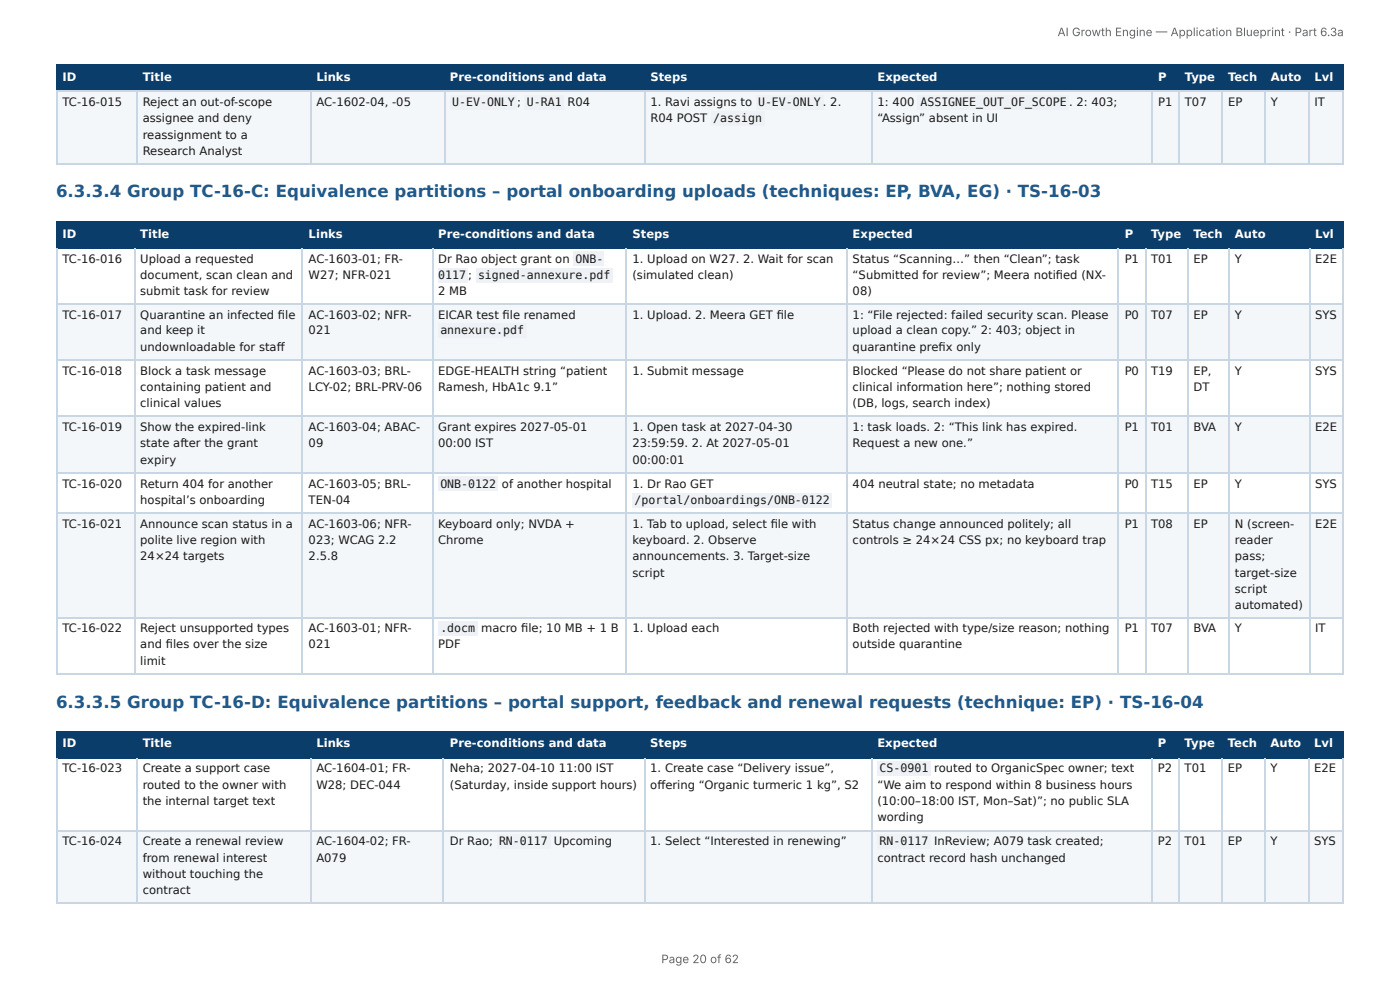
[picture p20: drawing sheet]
<svg xmlns="http://www.w3.org/2000/svg" width="297mm" height="210mm" viewBox="0 0 297 210" stroke-linecap="round" stroke-linejoin="round" font-family="sans-serif">
<defs><g id="words">
<g font-size="3.5" fill="#1f5a8c">
<text x="11.9" y="41.9">6.3.3.4 Group TC-16-C: Equivalence partitions – portal onboarding uploads (techniques: EP, BVA, EG) · TS-16-03</text>
<text x="11.9" y="150.4">6.3.3.5 Group TC-16-D: Equivalence partitions – portal support, feedback and renewal requests (technique: EP) · TS-16-04</text>
</g>
<g font-size="2.5" fill="#666">
<text x="224.6" y="7.7">AI Growth Engine — Application Blueprint · Part 6.3a</text>
<text x="140.4" y="204.5">Page 20 of 62</text>
</g>
<g font-size="2.5" fill="#fff">
<text x="13.3" y="17.2">ID</text>
<text x="30.3" y="17.2">Title</text>
<text x="67.2" y="17.2">Links</text>
<text x="95.6" y="17.2">Pre-conditions and data</text>
<text x="138.1" y="17.2">Steps</text>
<text x="186.4" y="17.2">Expected</text>
<text x="246" y="17.2">P</text>
<text x="251.7" y="17.2">Type</text>
<text x="260.8" y="17.2">Tech</text>
<text x="269.9" y="17.2">Auto</text>
<text x="279.2" y="17.2">Lvl</text>
<text x="13.3" y="50.5">ID</text>
<text x="29.8" y="50.5">Title</text>
<text x="65.6" y="50.5">Links</text>
<text x="93.1" y="50.5">Pre-conditions and data</text>
<text x="134.3" y="50.5">Steps</text>
<text x="181.1" y="50.5">Expected</text>
<text x="238.9" y="50.5">P</text>
<text x="244.5" y="50.5">Type</text>
<text x="253.5" y="50.5">Tech</text>
<text x="262.3" y="50.5">Auto</text>
<text x="279.3" y="50.5">Lvl</text>
<text x="13.3" y="158.7">ID</text>
<text x="30.3" y="158.7">Title</text>
<text x="67.2" y="158.7">Links</text>
<text x="95.6" y="158.7">Pre-conditions and data</text>
<text x="138.1" y="158.7">Steps</text>
<text x="186.3" y="158.7">Expected</text>
<text x="245.9" y="158.7">P</text>
<text x="251.6" y="158.7">Type</text>
<text x="260.8" y="158.7">Tech</text>
<text x="269.9" y="158.7">Auto</text>
<text x="279.1" y="158.7">Lvl</text>
</g>
<g font-size="2.5" fill="#1a1a1a">
<text x="13.3" y="22.5">TC-16-015</text>
<text x="30.3" y="22.5">Reject an out-of-scope</text>
<text x="67.2" y="22.5">AC-1602-04, -05</text>
<text x="96" y="22.5">U-EV-ONLY</text>
<text x="109.8" y="22.5">;</text>
<text x="111.9" y="22.5">U-RA1</text>
<text x="120.6" y="22.5">R04</text>
<text x="138.1" y="22.5">1. Ravi assigns to</text>
<text x="161" y="22.5">U-EV-ONLY .</text>
<text x="176.4" y="22.5">2.</text>
<text x="186.4" y="22.5">1: 400</text>
<text x="195.5" y="22.5">ASSIGNEE_OUT_OF_SCOPE</text>
<text x="227.1" y="22.5">. 2: 403;</text>
<text x="246" y="22.5">P1</text>
<text x="251.7" y="22.5">T07</text>
<text x="260.8" y="22.5">EP</text>
<text x="269.9" y="22.5">Y</text>
<text x="279.2" y="22.5">IT</text>
<text x="30.3" y="26">assignee and deny</text>
<text x="30.3" y="29.5">reassignment to a</text>
<text x="138.1" y="26">R04 POST</text>
<text x="151.5" y="26">/assign</text>
<text x="186.4" y="26">“Assign” absent in UI</text>
<text x="30.3" y="32.9">Research Analyst</text>
<text x="13.3" y="55.8">TC-16-016</text>
<text x="29.8" y="55.8">Upload a requested</text>
<text x="29.8" y="59.2">document, scan clean and</text>
<text x="65.6" y="55.8">AC-1603-01; FR-</text>
<text x="65.6" y="59.2">W27; NFR-021</text>
<text x="93.1" y="55.8">Dr Rao object grant on</text>
<text x="93.1" y="59.2">0117</text>
<text x="99.5" y="59.2">;</text>
<text x="101.5" y="59.2">signed-annexure.pdf</text>
<text x="122.3" y="55.8">ONB-</text>
<text x="134.3" y="55.8">1. Upload on W27. 2. Wait for scan</text>
<text x="134.3" y="59.2">(simulated clean)</text>
<text x="181.1" y="55.8">Status “Scanning…” then “Clean”; task</text>
<text x="181.1" y="59.2">“Submitted for review”; Meera notifi ed (NX-</text>
<text x="238.9" y="55.8">P1</text>
<text x="244.5" y="55.8">T01</text>
<text x="253.5" y="55.8">EP</text>
<text x="262.3" y="55.8">Y</text>
<text x="279.3" y="55.8">E2E</text>
<text x="29.8" y="62.7">submit task for review</text>
<text x="93.1" y="62.7">2 MB</text>
<text x="181.1" y="62.7">08)</text>
<text x="13.3" y="67.8">TC-16-017</text>
<text x="29.8" y="67.8">Quarantine an infected fi le</text>
<text x="29.8" y="71">and keep it</text>
<text x="65.6" y="67.8">AC-1603-02; NFR-</text>
<text x="65.6" y="71">021</text>
<text x="93.1" y="67.8">EICAR test fi le renamed</text>
<text x="93.5" y="71">annexure.pdf</text>
<text x="134.3" y="67.8">1. Upload. 2. Meera GET fi le</text>
<text x="181.1" y="67.8">1: “File rejected: failed security scan. Please</text>
<text x="181.1" y="71">upload a clean copy.” 2: 403; object in</text>
<text x="238.9" y="67.8">P0</text>
<text x="244.5" y="67.8">T07</text>
<text x="253.5" y="67.8">EP</text>
<text x="262.3" y="67.8">Y</text>
<text x="279.3" y="67.8">SYS</text>
<text x="29.8" y="74.5">undownloadable for staff</text>
<text x="181.1" y="74.5">quarantine prefi x only</text>
<text x="13.3" y="79.5">TC-16-018</text>
<text x="29.8" y="79.5">Block a task message</text>
<text x="29.8" y="83">containing patient and</text>
<text x="65.6" y="79.5">AC-1603-03; BRL-</text>
<text x="65.6" y="83">LCY-02; BRL-PRV-06</text>
<text x="93.1" y="79.5">EDGE-HEALTH string “patient</text>
<text x="93.1" y="83">Ramesh, HbA1c 9.1”</text>
<text x="134.3" y="79.5">1. Submit message</text>
<text x="181.1" y="79.5">Blocked “Please do not share patient or</text>
<text x="181.1" y="83">clinical information here”; nothing stored</text>
<text x="238.9" y="79.5">P0</text>
<text x="244.5" y="79.5">T19</text>
<text x="253.5" y="79.5">EP,</text>
<text x="253.5" y="83">DT</text>
<text x="262.3" y="79.5">Y</text>
<text x="279.3" y="79.5">SYS</text>
<text x="29.8" y="86.5">clinical values</text>
<text x="181.1" y="86.5">(DB, logs, search index)</text>
<text x="13.3" y="91.5">TC-16-019</text>
<text x="29.8" y="91.5">Show the expired-link</text>
<text x="29.8" y="95">state after the grant</text>
<text x="65.6" y="91.5">AC-1603-04; ABAC-</text>
<text x="65.6" y="95">09</text>
<text x="93.1" y="91.5">Grant expires 2027-05-01</text>
<text x="93.1" y="95">00:00 IST</text>
<text x="134.3" y="91.5">1. Open task at 2027-04-30</text>
<text x="134.3" y="95">23:59:59. 2. At 2027-05-01</text>
<text x="181.1" y="91.5">1: task loads. 2: “This link has expired.</text>
<text x="181.1" y="95">Request a new one.”</text>
<text x="238.9" y="91.5">P1</text>
<text x="244.5" y="91.5">T01</text>
<text x="253.5" y="91.5">BVA</text>
<text x="262.3" y="91.5">Y</text>
<text x="279.3" y="91.5">E2E</text>
<text x="29.8" y="98.5">expiry</text>
<text x="134.3" y="98.5">00:00:01</text>
<text x="13.3" y="103.5">TC-16-020</text>
<text x="29.8" y="103.5">Return 404 for another</text>
<text x="29.8" y="107">hospital’s onboarding</text>
<text x="65.6" y="103.5">AC-1603-05; BRL-</text>
<text x="65.6" y="107">TEN-04</text>
<text x="93.5" y="103.5">ONB-0122</text>
<text x="106.6" y="103.5">of another hospital</text>
<text x="134.3" y="103.5">1. Dr Rao GET</text>
<text x="134.8" y="107">/portal/onboardings/ONB-0122</text>
<text x="181.1" y="103.5">404 neutral state; no metadata</text>
<text x="238.9" y="103.5">P0</text>
<text x="244.5" y="103.5">T15</text>
<text x="253.5" y="103.5">EP</text>
<text x="262.3" y="103.5">Y</text>
<text x="279.3" y="103.5">SYS</text>
<text x="13.3" y="112.1">TC-16-021</text>
<text x="29.8" y="112.1">Announce scan status in a</text>
<text x="65.6" y="112.1">AC-1603-06; NFR-</text>
<text x="93.1" y="112.1">Keyboard only; NVDA +</text>
<text x="134.3" y="112.1">1. Tab to upload, select fi le with</text>
<text x="181.1" y="112.1">Status change announced politely; all</text>
<text x="238.9" y="112.1">P1</text>
<text x="244.5" y="112.1">T08</text>
<text x="253.5" y="112.1">EP</text>
<text x="262.3" y="112.1">N (screen-</text>
<text x="279.3" y="112.1">E2E</text>
<text x="29.8" y="115.5">polite live region with</text>
<text x="29.8" y="119">24×24 targets</text>
<text x="65.6" y="115.5">023; WCAG 2.2</text>
<text x="65.6" y="119">2.5.8</text>
<text x="93.1" y="115.5">Chrome</text>
<text x="134.3" y="115.5">keyboard. 2. Observe</text>
<text x="134.3" y="119">announcements. 3. Target-size</text>
<text x="181.1" y="115.5">controls ≥ 24×24 CSS px; no keyboard trap</text>
<text x="262.3" y="115.5">reader</text>
<text x="262.3" y="119">pass;</text>
<text x="134.3" y="122.5">script</text>
<text x="262.3" y="122.5">target-size</text>
<text x="262.3" y="125.9">script</text>
<text x="262.3" y="129.4">automated)</text>
<text x="13.3" y="134.2">TC-16-022</text>
<text x="29.8" y="134.2">Reject unsupported types</text>
<text x="29.8" y="137.7">and fi les over the size</text>
<text x="65.6" y="134.2">AC-1603-01; NFR-</text>
<text x="65.6" y="137.7">021</text>
<text x="93.1" y="137.7">PDF</text>
<text x="93.5" y="134.2">.docm</text>
<text x="102.2" y="134.2">macro fi le; 10 MB + 1 B</text>
<text x="134.3" y="134.2">1. Upload each</text>
<text x="181.1" y="134.2">Both rejected with type/size reason; nothing</text>
<text x="181.1" y="137.7">outside quarantine</text>
<text x="238.9" y="134.2">P1</text>
<text x="244.5" y="134.2">T07</text>
<text x="253.5" y="134.2">BVA</text>
<text x="262.3" y="134.2">Y</text>
<text x="279.3" y="134.2">IT</text>
<text x="29.8" y="141.2">limit</text>
<text x="13.3" y="164">TC-16-023</text>
<text x="30.3" y="164">Create a support case</text>
<text x="30.3" y="167.5">routed to the owner with</text>
<text x="67.2" y="164">AC-1604-01; FR-</text>
<text x="67.2" y="167.5">W28; DEC-044</text>
<text x="95.6" y="164">Neha; 2027-04-10</text>
<text x="95.6" y="167.5">(Saturday, inside support hours)</text>
<text x="118.7" y="164">11:00 IST</text>
<text x="138.1" y="164">1. Create case “Delivery issue”,</text>
<text x="138.1" y="167.5">off ering “Organic turmeric 1 kg”, S2</text>
<text x="186.3" y="167.5">“We aim to respond within 8 business hours</text>
<text x="186.8" y="164">CS-0901</text>
<text x="198.4" y="164">routed to OrganicSpec owner; text</text>
<text x="245.9" y="164">P2</text>
<text x="251.6" y="164">T01</text>
<text x="260.8" y="164">EP</text>
<text x="269.9" y="164">Y</text>
<text x="279.1" y="164">E2E</text>
<text x="30.3" y="170.9">the internal target text</text>
<text x="186.3" y="170.9">(10:00–18:00 IST, Mon–Sat)”; no public SLA</text>
<text x="13.3" y="179.5">TC-16-024</text>
<text x="30.3" y="179.5">Create a renewal review</text>
<text x="67.2" y="179.5">AC-1604-02; FR-</text>
<text x="95.6" y="179.5">Dr Rao;</text>
<text x="106" y="179.5">RN-0117</text>
<text x="117.6" y="179.5">Upcoming</text>
<text x="138.1" y="179.5">1. Select “Interested in renewing”</text>
<text x="186.3" y="174.4">wording</text>
<text x="186.8" y="179.5">RN-0117</text>
<text x="198.4" y="179.5">InReview; A079 task created;</text>
<text x="245.9" y="179.5">P2</text>
<text x="251.6" y="179.5">T01</text>
<text x="260.8" y="179.5">EP</text>
<text x="269.9" y="179.5">Y</text>
<text x="279.1" y="179.5">SYS</text>
<text x="30.3" y="182.9">from renewal interest</text>
<text x="67.2" y="182.9">A079</text>
<text x="186.3" y="182.9">contract record hash unchanged</text>
<text x="30.3" y="186.4">without touching the</text>
<text x="30.3" y="189.9">contract</text>
</g>
</g></defs>
<g fill="#0b3d6b">
<path d="M12.1 14h16.9v5.3h-16.9z"/>
<path d="M29 14h36.9v5.3h-36.9z"/>
<path d="M65.9 14h28.4v5.3h-28.4z"/>
<path d="M94.3 14h42.5v5.3h-42.5z"/>
<path d="M136.8 14h48.2v5.3h-48.2z"/>
<path d="M185 14h59.8v5.3h-59.8z"/>
<path d="M244.8 14h5.5v5.3h-5.5z"/>
<path d="M250.3 14h9.3v5.3h-9.3z"/>
<path d="M259.6 14h9v5.3h-9z"/>
<path d="M268.6 14h9.2v5.3h-9.2z"/>
<path d="M277.8 14h7.6v5.3h-7.6z"/>
</g>
<g fill="#f4f7fa">
<path d="M12.1 19.3h16.9v15.5h-16.9z"/>
<path d="M29 19.3h36.9v15.5h-36.9z"/>
<path d="M65.9 19.3h28.4v15.5h-28.4z"/>
<path d="M94.3 19.3h42.5v15.5h-42.5z"/>
<path d="M136.8 19.3h48.2v15.5h-48.2z"/>
<path d="M185 19.3h59.8v15.5h-59.8z"/>
<path d="M244.8 19.3h5.5v15.5h-5.5z"/>
<path d="M250.3 19.3h9.3v15.5h-9.3z"/>
<path d="M259.6 19.3h9v15.5h-9z"/>
<path d="M268.6 19.3h9.2v15.5h-9.2z"/>
<path d="M277.8 19.3h7.6v15.5h-7.6z"/>
</g>
<g fill="none" stroke="#0b3d6b" stroke-width=".23">
<path d="M11.9 13.9h273.5M11.9 19.4h273.5M12 13.8v5.7M29.1 13.8v5.7M66 13.8v5.7M94.4 13.8v5.7M136.9 13.8v5.7M185.1 13.8v5.7M244.7 13.8v5.7M250.5 13.8v5.7M259.5 13.8v5.7M268.7 13.8v5.7"/>
<path d="M277.9 13.8v5.7"/>
</g>
<path d="M285.3 13.8v5.7" fill="none" stroke="#0b3d6b" stroke-width=".21"/>
<g fill="none" stroke="#c9d6e3" stroke-width=".23">
<path d="M11.9 19.4h273.5M12 19.5v15.5M29.1 19.5v15.5M66 19.5v15.5M94.4 19.5v15.5M136.9 19.5v15.5M185.1 19.5v15.5M244.7 19.5v15.5M250.5 19.5v15.5M259.5 19.5v15.5M268.7 19.5v15.5M277.9 19.5v15.5"/>
<path d="M11.9 34.9h273.5"/>
</g>
<path d="M285.3 19.5v15.5" fill="none" stroke="#c9d6e3" stroke-width=".21"/>
<g fill="#0b3d6b">
<path d="M12.1 47h16.4v5.5h-16.4z"/>
<path d="M28.5 47h35.8v5.5h-35.8z"/>
<path d="M64.3 47h27.5v5.5h-27.5z"/>
<path d="M91.8 47h41.3v5.5h-41.3z"/>
<path d="M133.1 47h46.8v5.5h-46.8z"/>
<path d="M179.9 47h57.7v5.5h-57.7z"/>
<path d="M237.6 47h5.6v5.5h-5.6z"/>
<path d="M243.2 47h9v5.5h-9z"/>
<path d="M252.2 47h8.8v5.5h-8.8z"/>
<path d="M261 47h17v5.5h-17z"/>
<path d="M278 47h7.4v5.5h-7.4z"/>
</g>
<g fill="#f4f7fa">
<path d="M12.1 64.5h16.4v12h-16.4z"/>
<path d="M28.5 64.5h35.8v12h-35.8z"/>
<path d="M64.3 64.5h27.5v12h-27.5z"/>
<path d="M91.8 64.5h41.3v12h-41.3z"/>
<path d="M133.1 64.5h46.8v12h-46.8z"/>
<path d="M179.9 64.5h57.7v12h-57.7z"/>
<path d="M237.6 64.5h5.6v12h-5.6z"/>
<path d="M243.2 64.5h9v12h-9z"/>
<path d="M252.2 64.5h8.8v12h-8.8z"/>
<path d="M261 64.5h17v12h-17z"/>
<path d="M278 64.5h7.4v12h-7.4z"/>
<path d="M12.1 88.5h16.4v11.8h-16.4z"/>
<path d="M28.5 88.5h35.8v11.8h-35.8z"/>
<path d="M64.3 88.5h27.5v11.8h-27.5z"/>
<path d="M91.8 88.5h41.3v11.8h-41.3z"/>
<path d="M133.1 88.5h46.8v11.8h-46.8z"/>
<path d="M179.9 88.5h57.7v11.8h-57.7z"/>
<path d="M237.6 88.5h5.6v11.8h-5.6z"/>
<path d="M243.2 88.5h9v11.8h-9z"/>
<path d="M252.2 88.5h8.8v11.8h-8.8z"/>
<path d="M261 88.5h17v11.8h-17z"/>
<path d="M278 88.5h7.4v11.8h-7.4z"/>
<path d="M12.1 108.9h16.4v22.3h-16.4z"/>
<path d="M28.5 108.9h35.8v22.3h-35.8z"/>
<path d="M64.3 108.9h27.5v22.3h-27.5z"/>
<path d="M91.8 108.9h41.3v22.3h-41.3z"/>
<path d="M133.1 108.9h46.8v22.3h-46.8z"/>
<path d="M179.9 108.9h57.7v22.3h-57.7z"/>
<path d="M237.6 108.9h5.6v22.3h-5.6z"/>
<path d="M243.2 108.9h9v22.3h-9z"/>
<path d="M252.2 108.9h8.8v22.3h-8.8z"/>
<path d="M261 108.9h17v22.3h-17z"/>
<path d="M278 108.9h7.4v22.3h-7.4z"/>
</g>
<g fill="none" stroke="#0b3d6b" stroke-width=".23">
<path d="M11.9 47.1h273.5M11.9 52.7h273.5M12 47v5.8M28.6 47v5.8M64.2 47v5.8M91.9 47v5.8M133 47v5.8M179.8 47v5.8M237.5 47v5.8M243.3 47v5.8M252.3 47v5.8M261.1 47v5.8"/>
<path d="M278.1 47v5.8"/>
</g>
<path d="M285.3 47v5.8" fill="none" stroke="#0b3d6b" stroke-width=".21"/>
<g fill="none" stroke="#c9d6e3" stroke-width=".23">
<path d="M12 52.8v90.4M28.6 52.8v90.4M64.2 52.8v90.4M91.9 52.8v90.4M133 52.8v90.4M179.8 52.8v90.4M237.5 52.8v90.4M243.3 52.8v90.4M252.3 52.8v90.4M261.1 52.8v90.4M278.1 52.8v90.4M11.9 64.7h273.5"/>
<path d="M11.9 76.4h273.5M11.9 88.4h273.5M11.9 100.4h273.5M11.9 109h273.5M11.9 131.1h273.5M11.9 143.1h273.5"/>
</g>
<path d="M285.3 52.8v90.4" fill="none" stroke="#c9d6e3" stroke-width=".21"/>
<g fill="#0b3d6b">
<path d="M12.1 155.5h16.9v5.5h-16.9z"/>
<path d="M29 155.5h36.9v5.5h-36.9z"/>
<path d="M65.9 155.5h28.4v5.5h-28.4z"/>
<path d="M94.3 155.5h42.5v5.5h-42.5z"/>
<path d="M136.8 155.5h48.2v5.5h-48.2z"/>
<path d="M185 155.5h59.6v5.5h-59.6z"/>
<path d="M244.6 155.5h5.7v5.5h-5.7z"/>
<path d="M250.3 155.5h9.3v5.5h-9.3z"/>
<path d="M259.6 155.5h9v5.5h-9z"/>
<path d="M268.6 155.5h9.2v5.5h-9.2z"/>
<path d="M277.8 155.5h7.6v5.5h-7.6z"/>
</g>
<g fill="#f4f7fa">
<path d="M12.1 176.5h16.9v15.2h-16.9z"/>
<path d="M29 176.5h36.9v15.2h-36.9z"/>
<path d="M65.9 176.5h28.4v15.2h-28.4z"/>
<path d="M94.3 176.5h42.5v15.2h-42.5z"/>
<path d="M136.8 176.5h48.2v15.2h-48.2z"/>
<path d="M185 176.5h59.6v15.2h-59.6z"/>
<path d="M244.6 176.5h5.7v15.2h-5.7z"/>
<path d="M250.3 176.5h9.3v15.2h-9.3z"/>
<path d="M259.6 176.5h9v15.2h-9z"/>
<path d="M268.6 176.5h9.2v15.2h-9.2z"/>
<path d="M277.8 176.5h7.6v15.2h-7.6z"/>
</g>
<g fill="none" stroke="#0b3d6b" stroke-width=".23">
<path d="M11.9 155.4h273.5M12 155.2v5.8M29.1 155.2v5.8M66 155.2v5.8M94.2 155.2v5.8M136.9 155.2v5.8M185.1 155.2v5.8M244.7 155.2v5.8M250.5 155.2v5.8M259.5 155.2v5.8M268.7 155.2v5.8M277.9 155.2v5.8"/>
<path d="M11.9 160.9h273.5"/>
</g>
<path d="M285.3 155.2v5.8" fill="none" stroke="#0b3d6b" stroke-width=".21"/>
<g fill="none" stroke="#c9d6e3" stroke-width=".23">
<path d="M11.9 176.4h273.5M12 161v30.7M29.1 161v30.7M66 161v30.7M94.2 161v30.7M136.9 161v30.7M185.1 161v30.7M244.7 161v30.7M250.5 161v30.7M259.5 161v30.7M268.7 161v30.7M277.9 161v30.7"/>
<path d="M11.9 191.8h273.5"/>
</g>
<path d="M285.3 161v30.7" fill="none" stroke="#c9d6e3" stroke-width=".21"/>
<g fill="#eef2f6">
<path d="M95.7 20.2h14.1v3h-14.1z"/>
<path d="M111.4 20.2h8.3v3h-8.3z"/>
<path d="M160.6 20.2h14.3v3h-14.3z"/>
<path d="M151.1 23.7h11.3v3h-11.3z"/>
<path d="M194.9 20.2h32.1v3h-32.1z"/>
<path d="M121.8 53.5h6.4v3h-6.4z"/>
<path d="M93.2 56.9h6.2v3h-6.2z"/>
<path d="M101 56.9h29.1v3h-29.1z"/>
<path d="M93.2 68.7h18.6v3h-18.6z"/>
<path d="M93.2 101.2h12.6v3h-12.6z"/>
<path d="M134.2 104.7h42.5v3h-42.5z"/>
<path d="M93.2 131.9h8.3v3h-8.3z"/>
<path d="M186.4 161.7h11.3v3h-11.3z"/>
<path d="M105.6 177.2h11.3v3h-11.3z"/>
<path d="M186.4 177.2h11.3v3h-11.3z"/>
</g>
<use href="#words"/>
</svg>
